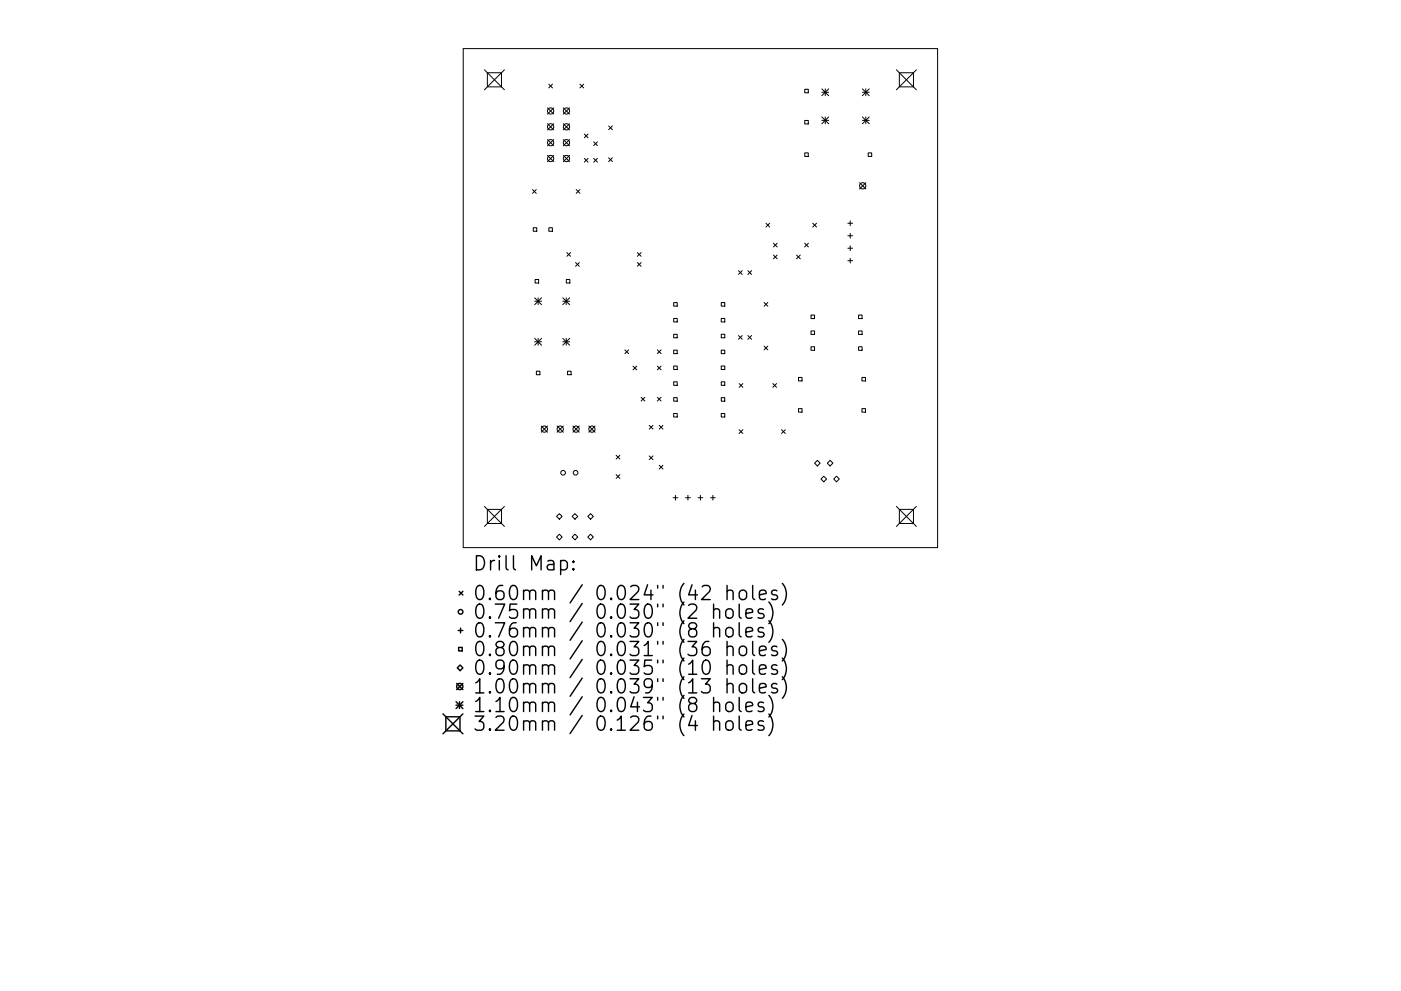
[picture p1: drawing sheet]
<svg xmlns="http://www.w3.org/2000/svg" width="297mm" height="210mm" viewBox="0 0 297 210" stroke-linecap="round" stroke-linejoin="round" font-family="sans-serif">
<defs><g id="words">
<g font-size="4.2">
<text x="100.1" y="121.1">Drill Map:</text>
<text x="100.1" y="127.4">0.60mm / 0.024&quot; (42 holes)</text>
<text x="100.1" y="131.3">0.75mm / 0.030&quot; (2 holes)</text>
<text x="100.1" y="135.3">0.76mm / 0.030&quot; (8 holes)</text>
<text x="100.1" y="139.2">0.80mm / 0.031&quot; (36 holes)</text>
<text x="100.1" y="143.2">0.90mm / 0.035&quot; (10 holes)</text>
<text x="100.1" y="147.2">1.00mm / 0.039&quot; (13 holes)</text>
<text x="100.1" y="151.1">1.10mm / 0.043&quot; (8 holes)</text>
<text x="100.1" y="155.1">3.20mm / 0.126&quot; (4 holes)</text>
</g>
</g></defs>
<g fill="none" stroke="#000" stroke-width=".21">
<path d="M98.2 10.3h100.6v105.9h-100.6zM102.7 14.8l4.2 4.2M103.3 15.4h3v3h-3zM106.9 14.8l-4.2 4.2M116.3 17.9l.8 .8M117.1 17.9l-.8 .8M123 17.9l.8 .8M123.8 17.9l-.8 .8M170.6 18.9h.8v.8h-.8zM174.2 18.9l1.5 1.4M174.2 19.6h1.5M175 18.9v1.4"/>
<path d="M175.7 18.9l-1.5 1.4M182.8 19.6h1.5M182.8 18.9l1.5 1.4M183.6 18.9v1.4M184.3 18.9l-1.5 1.4M190.1 14.8l4.2 4.2M190.7 15.4h3v3h-3zM194.3 14.8l-4.2 4.2M116.1 22.9l1.3 1.3M116.1 26.2l1.3 1.4M116.1 29.6l1.3 1.3M116.1 33l1.3 1.3"/>
<path d="M117.4 22.9l-1.3 1.3M117.4 26.2l-1.3 1.4M117.4 29.6l-1.3 1.3M117.4 33l-1.3 1.3M119.4 29.6l1.4 1.3M119.4 33l1.4 1.3M119.4 22.9l1.4 1.3M119.4 26.2l1.4 1.4M120.8 22.9l-1.4 1.3M120.8 26.2l-1.4 1.4M120.8 29.6l-1.4 1.3M120.8 33l-1.4 1.3"/>
<path d="M123.9 28.4l.8 .8M123.9 33.6l.8 .8M124.7 28.4l-.8 .8M124.7 33.6l-.8 .8M125.9 30.1l.8 .8M125.9 33.6l.8 .8M126.7 30.1l-.8 .8M126.7 33.6l-.8 .8M129 26.7l.8 .8M129 33.5l.8 .8M129.8 26.7l-.8 .8M129.8 33.5l-.8 .8"/>
<path d="M170.6 32.4h.8v.8h-.8zM170.6 25.6h.8v.7h-.8zM174.2 24.8l1.5 1.5M174.2 25.5h1.5M175 24.8v1.5M175.7 24.8l-1.5 1.5M182.2 38.8l1.4 1.3M182.8 25.5h1.5M182.8 24.8l1.5 1.5M183.6 38.8l-1.4 1.3M183.6 24.8v1.5M184.1 32.4h.7v.8h-.7z"/>
<path d="M184.3 24.8l-1.5 1.5M112.9 40.2l.8 .8M113.1 48.3h.7v.8h-.7zM113.5 59.3h.7v.8h-.7zM113.7 40.2l-.8 .8M116.4 48.3h.7v.8h-.7zM120.1 59.3h.7v.8h-.7zM120.2 53.6l.8 .8M121 53.6l-.8 .8M122 55.7l.8 .8M122.2 40.2l.8 .8M122.8 55.7l-.8 .8"/>
<path d="M123 40.2l-.8 .8M135.1 53.6l.8 .8M135.1 55.7l.8 .8M135.9 53.6l-.8 .8M135.9 55.7l-.8 .8M156.6 57.4l.8 .8M157.4 57.4l-.8 .8M158.6 57.4l.8 .8M159.4 57.4l-.8 .8M162.4 47.4l.8 .8M163.2 47.4l-.8 .8M164 51.6l.8 .8"/>
<path d="M164 54.1l.8 .8M164.8 51.6l-.8 .8M164.8 54.1l-.8 .8M168.9 54.1l.8 .8M169.7 54.1l-.8 .8M170.6 51.6l.8 .8M171.4 51.6l-.8 .8M172.3 47.4l.8 .8M173.1 47.4l-.8 .8M179.8 47.4h1M179.8 50h1M179.8 52.7h1"/>
<path d="M179.8 55.3h1M180.3 46.9v1M180.3 49.5v1M180.3 52.2v1M180.3 54.8v1M113.4 63.2l1.4 1.4M113.4 63.9h1.4M113.4 71.8l1.4 1.4M113.4 72.5h1.4M113.7 78.8h.8v.7h-.8zM114.1 63.2v1.4M114.1 71.8v1.4"/>
<path d="M114.8 63.2l-1.4 1.4M114.8 71.8l-1.4 1.4M119.3 63.9h1.5M119.3 72.5h1.5M119.3 63.2l1.5 1.4M119.3 71.8l1.5 1.4M120 63.2v1.4M120 71.8v1.4M120.3 78.8h.8v.7h-.8zM120.8 63.2l-1.5 1.4M120.8 71.8l-1.5 1.4M132.5 74.2l.8 .8"/>
<path d="M133.3 74.2l-.8 .8M134.2 77.7l.8 .8M135 77.7l-.8 .8M139.4 74.2l.8 .8M139.4 77.7l.8 .8M140.2 74.2l-.8 .8M140.2 77.7l-.8 .8M142.8 64.2h.8v.7h-.8zM142.8 67.6h.8v.7h-.8zM142.8 70.9h.8v.8h-.8zM142.8 74.3h.8v.7h-.8zM142.8 77.6h.8v.8h-.8z"/>
<path d="M152.9 64.2h.8v.7h-.8zM152.9 67.6h.8v.7h-.8zM152.9 70.9h.8v.8h-.8zM152.9 74.3h.8v.7h-.8zM152.9 77.6h.8v.8h-.8zM156.6 71.2l.8 .8M157.4 71.2l-.8 .8M158.6 71.2l.8 .8M159.4 71.2l-.8 .8M162 64.2l.8 .8M162 73.4l.8 .8M162.8 64.2l-.8 .8"/>
<path d="M162.8 73.4l-.8 .8M171.9 66.8h.8v.8h-.8zM171.9 70.2h.8v.8h-.8zM171.9 73.6h.8v.7h-.8zM182 66.8h.8v.8h-.8zM182 70.2h.8v.8h-.8zM182 73.6h.8v.7h-.8zM114.8 90.4l1.3 1.3M116.1 90.4l-1.3 1.3M118.1 90.4l1.3 1.3M119.4 90.4l-1.3 1.3M121.5 90.4l1.3 1.3"/>
<path d="M122.8 90.4l-1.3 1.3M124.8 90.4l1.4 1.3M126.2 90.4l-1.4 1.3M130.6 96.6l.8 .8M131.4 96.6l-.8 .8M135.9 84.3l.8 .8M136.7 84.3l-.8 .8M137.6 90.2l.8 .8M137.6 96.7l.8 .8M138.4 90.2l-.8 .8M138.4 96.7l-.8 .8M139.4 84.3l.8 .8"/>
<path d="M139.8 90.2l.8 .8M139.8 98.7l.8 .8M140.2 84.3l-.8 .8M140.6 90.2l-.8 .8M140.6 98.7l-.8 .8M142.8 81h.8v.8h-.8zM142.8 84.4h.8v.7h-.8zM142.8 87.7h.8v.8h-.8zM152.9 81h.8v.8h-.8zM152.9 84.4h.8v.7h-.8zM152.9 87.7h.8v.8h-.8zM156.7 81.4l.8 .8"/>
<path d="M156.7 91.2l.8 .8M157.5 81.4l-.8 .8M157.5 91.2l-.8 .8M163.9 81.4l.7 .8M164.6 81.4l-.7 .8M165.7 91.2l.8 .8M166.5 91.2l-.8 .8M169.3 86.7h.7v.7h-.7zM169.3 80.1h.7v.7h-.7zM172.7 98.3l.6-.6 .6 .6-.6 .6zM175.4 98.3l.6-.6 .6 .6-.6 .6zM182.7 86.7h.8v.7h-.8z"/>
<path d="M182.7 80.1h.8v.7h-.8zM102.7 107.5l4.2 4.2M103.3 108.1h3v3h-3zM106.9 107.5l-4.2 4.2M118 109.6l.6-.6 .6 .6-.6 .6zM118 113.9l.6-.6 .6 .6-.6 .6zM121.9 109l.6 .6-.6 .6-.6-.6zM121.9 113.3l.6 .6-.6 .6-.6-.6zM124.6 109.6l.6-.6 .6 .6-.6 .6zM124.6 113.9l.6-.6 .6 .6-.6 .6zM130.6 100.7l.8 .8M131.4 100.7l-.8 .8"/>
<path d="M142.7 105.6h1M143.2 105.1v1M145.3 105.6h1.1M145.9 105.1v1M148 105.6h1M148.5 105.1v1M150.6 105.6h1.1M151.1 105.1v1M174.7 101l.5 .6-.5 .6-.6-.6zM177.4 101l.5 .6-.5 .6-.6-.6zM190.1 107.5l4.2 4.2M190.7 108.1h3v3h-3z"/>
<path d="M194.3 107.5l-4.2 4.2"/>
<circle cx="116.7" cy="30.3" r=".66"/>
<circle cx="116.7" cy="26.9" r=".66"/>
<circle cx="116.7" cy="33.6" r=".66"/>
<circle cx="116.7" cy="23.5" r=".66"/>
<circle cx="120.1" cy="26.9" r=".66"/>
<circle cx="120.1" cy="30.3" r=".66"/>
<circle cx="120.1" cy="33.6" r=".66"/>
<circle cx="120.1" cy="23.5" r=".66"/>
<circle cx="182.9" cy="39.4" r=".66"/>
<circle cx="115.4" cy="91" r=".66"/>
<circle cx="118.8" cy="91" r=".66"/>
<circle cx="122.1" cy="91" r=".66"/>
<circle cx="125.5" cy="91" r=".66"/>
<circle cx="119.4" cy="100.3" r=".5"/>
<circle cx="122" cy="100.3" r=".5"/>
</g>
<g fill="none" stroke="#000" stroke-width=".3">
<path d="M118.9 119.1l.8-.2 .6 .6v.8l-.3 .5-.3 .1-.8-.1M121.6 119.1l.1 .1-.1 .1-.2-.1 .2-.1v.2M97.1 133.8h1M97.2 137.4h.8v.7h-.8zM97.4 125.5l.7 .7M97.6 133.3v1M98.1 125.5l-.7 .7M121.6 120.6l.1 .2-.1 .1-.2-.1 .2-.2v.3M151.3 129.5a.74 .74 0 0 1 1.3 .1v1.6M151.3 133.4a.74 .74 0 0 1 1.3 .2v1.5M151.3 128.2v3M151.3 132.1v3"/>
<path d="M154 133.4a.81 .81 0 0 1 .8-.3 .81 .81 0 0 1 .6 .6v.9a.81 .81 0 0 1-.7 .6 .81 .81 0 0 1-.8-.6v-.9zM154.2 125.5a.74 .74 0 0 1 1.2 .1v1.6M154.2 129.3a.81 .81 0 0 1 1.2 .4v.9a.81 .81 0 0 1-.7 .6 .81 .81 0 0 1-.8-.6v-.9zM154.2 137.4a.74 .74 0 0 1 1.2 .1v1.6M154.2 124.2v3M154.2 136.1v3M156.7 128.2v2.5l.5 .5M156.7 132.1v2.6l.5 .4M156.9 125.5a.81 .81 0 0 1 .8-.3 .81 .81 0 0 1 .6 .6v.8a.81 .81 0 0 1-.8 .6 .81 .81 0 0 1-.8-.6v-.8zM156.9 137.4a.81 .81 0 0 1 .8-.3 .81 .81 0 0 1 .6 .6v.8a.81 .81 0 0 1-.8 .6 .81 .81 0 0 1-.8-.6v-.8zM158.2 130.2l1.4-.3-.2-.6-.8-.1-.4 .4v1.1l.1 .3 .3 .2 .8-.2M158.2 134.1l1.4-.3-.2-.5-.8-.2-.4 .5v1.1l.1 .3 .3 .1 .8-.1"/>
<path d="M159.6 124.2v2.6l.4 .4M159.6 136.1v2.6l.4 .4M161 126.2l1.4-.3-.1-.5-.9-.2-.4 .4v1.2l.2 .3 .2 .1 .9-.1M161 138.1l1.4-.3-.1-.6-.9-.1-.4 .4v1.2l.2 .2 .2 .2 .9-.2M161.9 129.3l-.7-.1-.5 .4 .2 .4 1 .3 .1 .3-.1 .4-.3 .2-.9-.2M161.9 133.3l-.7-.2-.5 .5 .2 .4 1 .3 .1 .3-.1 .4-.3 .1-.9-.1M163 127.7a3.4 3.4 0 0 1 0 4.6M163 131.7a3.4 3.4 0 0 1 0 4.6M164.7 125.4l-.7-.2-.4 .4 .1 .5 1 .3 .2 .2-.2 .5-.3 .1-.8-.1M164.7 137.2l-.7-.1-.4 .4 .1 .4 1 .3 .2 .3-.2 .4-.3 .2-.8-.2M165.9 123.8a3.4 3.4 0 0 1 0 4.6M165.9 135.7a3.4 3.4 0 0 1 0 4.5"/>
<path d="M165.9 139.6a3.4 3.4 0 0 1 0 4.6M93.9 151.5l4.2 4.2M94.5 152.1h3v3h-3zM96.7 148.9l1.4 1.4M96.7 149.6h1.4M96.8 145l1.3 1.3M97 141.7l.6-.6 .5 .6-.5 .6zM97.4 148.9v1.4M98.1 145l-1.3 1.3M98.1 148.9l-1.4 1.4M98.1 151.5l-4.2 4.2M151.3 149.3a.74 .74 0 0 1 1.3 .1v1.6"/>
<path d="M151.3 153.2a.74 .74 0 0 1 1.3 .2v1.5M151.3 148v3M151.3 151.9v3M154 149.3a.81 .81 0 0 1 .8-.3 .81 .81 0 0 1 .6 .5v.9a.81 .81 0 0 1-.7 .6 .81 .81 0 0 1-.8-.6v-.9zM154 153.2a.81 .81 0 0 1 .8-.3 .81 .81 0 0 1 .6 .6v.9a.81 .81 0 0 1-.7 .6 .81 .81 0 0 1-.8-.6v-.9zM154.2 141.3a.74 .74 0 0 1 1.2 .2v1.5M154.2 145.3a.74 .74 0 0 1 1.2 .1v1.6M154.2 140v3M154.2 144v3M156.7 148v2.5l.5 .5M156.7 151.9v2.6l.5 .4M156.9 141.3a.81 .81 0 0 1 .8-.3 .81 .81 0 0 1 .6 .6v.9a.81 .81 0 0 1-.8 .6 .81 .81 0 0 1-.8-.6v-.9z"/>
<path d="M156.9 145.3a.81 .81 0 0 1 .8-.3 .81 .81 0 0 1 .6 .6v.8a.81 .81 0 0 1-.8 .6 .81 .81 0 0 1-.8-.6v-.8zM158.2 150l1.4-.3-.2-.6-.8-.1-.4 .4v1.1l.1 .3 .3 .2 .8-.2M158.2 153.9l1.4-.3-.2-.5-.8-.2-.4 .5v1.1l.1 .3 .3 .1 .8-.1M159.6 140v2.6l.4 .4M159.6 144v2.6l.4 .4M161 142l1.4-.2-.1-.6-.9-.2-.4 .5v1.1l.2 .3 .2 .1 .9-.1M161 146l1.4-.3-.1-.5-.9-.2-.4 .4v1.2l.2 .3 .2 .1 .9-.1M161.9 149.1l-.7-.1-.5 .4 .2 .4 1 .3 .1 .3-.1 .4-.3 .2-.9-.2M161.9 153.1l-.7-.2-.5 .5 .2 .4 1 .3 .1 .3-.1 .4-.3 .1-.9-.1M163 147.5a3.4 3.4 0 0 1 0 4.6M163 151.5a3.4 3.4 0 0 1 0 4.6M164.7 141.2l-.7-.2-.4 .5 .1 .4 1 .3 .2 .3-.2 .4-.3 .1-.8-.1"/>
<path d="M164.7 145.2l-.7-.2-.4 .4 .1 .5 1 .3 .2 .2-.2 .5-.3 .1-.8-.1M165.9 143.6a3.4 3.4 0 0 1 0 4.6"/>
<circle cx="97.6" cy="129.8" r=".5"/>
<circle cx="97.5" cy="145.7" r=".66"/>
</g>
<use href="#words"/>
</svg>
